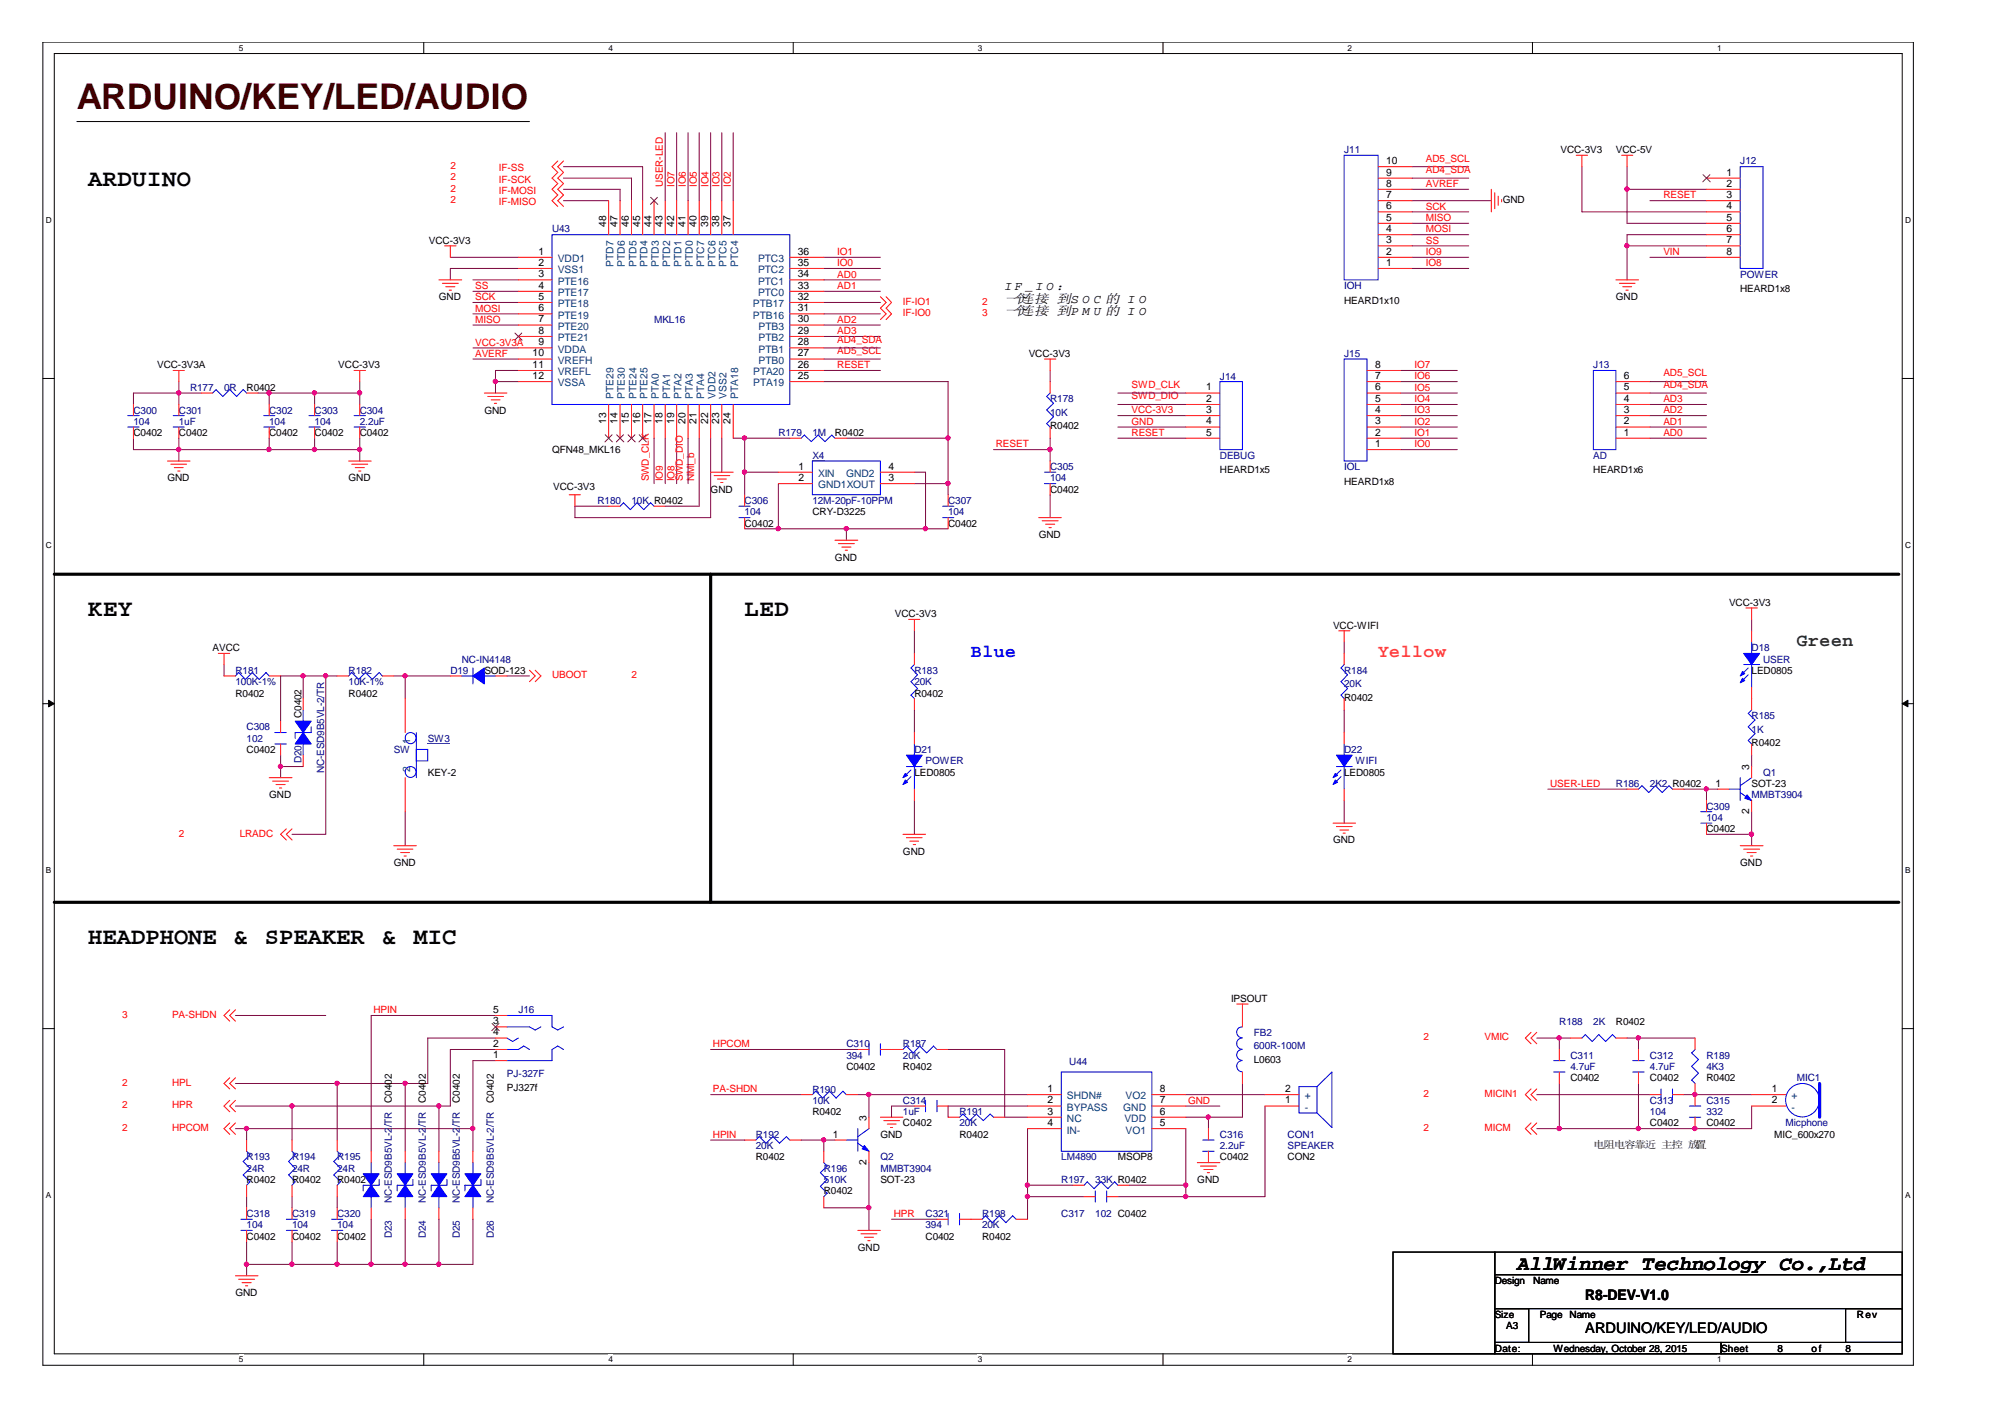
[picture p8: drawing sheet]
<svg xmlns="http://www.w3.org/2000/svg" width="297mm" height="210mm" viewBox="0 0 297 210" stroke-linecap="round" stroke-linejoin="round" font-family="sans-serif">
<defs><g id="words">
<text font-size="5.2" fill="#400000" x="11.4" y="16.1">ARDUINO/KEY/LED/AUDIO</text>
<g font-size="3.5">
<text x="13.1" y="27.5">ARDUINO</text>
<text x="13.1" y="91.2">KEY</text>
<text x="110.3" y="91.2">LED</text>
<text x="13.1" y="139.8">HEADPHONE</text>
<text x="34.6" y="139.8">&amp;</text>
<text x="39.2" y="139.8">SPEAKER</text>
<text x="56.6" y="139.8">&amp;</text>
<text x="61.3" y="139.8">MIC</text>
</g>
<text font-size="3" x="224.8" y="188.1">AllWinner Technology Co.,Ltd</text>
<text font-size="2.7" fill="#008000" x="266.2" y="95.7">Green</text>
<text font-size="2.7" fill="#00f" x="143.8" y="97.3">Blue</text>
<text font-size="2.7" fill="#ff8000" x="204.2" y="97.3">Yellow</text>
<g font-size="2.2">
<text x="234.9" y="197.5">ARDUINO/KEY/LED/AUDIO</text>
<text x="234.9" y="192.5">R8-DEV-V1.0</text>
</g>
<g font-size="1.9">
<text x="148.8" y="44.8">一连接 到S O C 的 I O</text>
<text x="148.8" y="46.7">一连接 到P M U 的 I O</text>
<text x="149.9" y="44.8">个</text>
<text x="149.9" y="46.7">个</text>
</g>
<text font-size="1.8" x="148.8" y="43">I F _ I O ：</text>
<g font-size="1.5" fill="#000080">
<text x="199.1" y="22.7">J11</text>
<text x="257.8" y="24.4">J12</text>
<text x="81.8" y="34.4">U43</text>
<text x="257.8" y="41.1">POWER</text>
<text x="96.9" y="47.9">MKL16</text>
<text x="199.1" y="42.8">IOH</text>
<text x="199.1" y="52.9">J15</text>
<text x="28.2" y="57.9">R177</text>
<text x="33.2" y="57.9">0R</text>
<text x="155.6" y="59.6">R178</text>
<text x="180.7" y="56.2">J14</text>
<text x="236.1" y="54.5">J13</text>
<text x="19.8" y="61.3">C300</text>
<text x="19.8" y="62.9">104</text>
<text x="26.5" y="61.3">C301</text>
<text x="26.5" y="62.9">1uF</text>
<text x="39.9" y="61.3">C302</text>
<text x="39.9" y="62.9">104</text>
<text x="46.6" y="61.3">C303</text>
<text x="46.6" y="62.9">104</text>
<text x="53.3" y="61.3">C304</text>
<text x="53.3" y="62.9">2.2uF</text>
<text x="115.3" y="64.6">R179</text>
<text x="120.4" y="64.6">1M</text>
<text x="155.6" y="61.6">10K</text>
<text x="120.4" y="68">X4</text>
<text x="155.6" y="69.7">C305</text>
<text x="155.6" y="71.3">104</text>
<text x="180.7" y="68">DEBUG</text>
<text x="199.1" y="69.7">IOL</text>
<text x="236.1" y="68">AD</text>
<text x="88.5" y="74.6">R180</text>
<text x="93.6" y="74.6">10K R0402</text>
<text x="110.3" y="74.6">C306</text>
<text x="110.3" y="76.3">104</text>
<text x="120.4" y="74.6">12M-20pF-10PPM</text>
<text x="140.5" y="74.6">C307</text>
<text x="140.5" y="76.3">104</text>
<text x="34.9" y="99.8">R181</text>
<text x="34.9" y="101.5">100K-1%</text>
<text x="51.6" y="99.8">R182</text>
<text x="51.6" y="101.5">10K-1%</text>
<text x="66.7" y="99.8">D19</text>
<text x="68.4" y="98.1">NC-IN4148</text>
<text x="135.5" y="99.8">R183</text>
<text x="135.5" y="101.5">20K</text>
<text x="199.1" y="99.8">R184</text>
<text x="199.1" y="101.8">20K</text>
<text x="259.5" y="96.4">D18</text>
<text x="261.2" y="98.1">USER</text>
<text x="259.5" y="106.5">R185</text>
<text x="36.5" y="108.2">C308</text>
<text x="36.5" y="109.9">102</text>
<text x="44.7" y="113" transform="rotate(-90 44.7 113)">D20</text>
<text x="58.3" y="111.6">SW</text>
<text x="63.4" y="109.9">SW3</text>
<text x="135.5" y="111.6">D21</text>
<text x="137.1" y="113.2">POWER</text>
<text x="199.1" y="111.6">D22</text>
<text x="200.8" y="113.2">WIFI</text>
<text x="259.5" y="108.5">1K</text>
<text x="48" y="114.6" transform="rotate(-90 48 114.6)">NC-ESD9B5VL-2/TR</text>
<text x="239.4" y="116.6">R186</text>
<text x="244.4" y="116.6">2K2 R0402</text>
<text x="252.8" y="119.9">C309</text>
<text x="259.5" y="118.3">MMBT3904</text>
<text x="261.2" y="114.9">Q1</text>
<text x="252.8" y="121.6">104</text>
<text x="76.8" y="150.1">J16</text>
<text x="125.4" y="155.1">C310</text>
<text x="133.8" y="155.1">R187</text>
<text x="185.8" y="153.5">FB2</text>
<text x="185.8" y="155.5">600R-100M</text>
<text x="231" y="151.8">R188</text>
<text x="236.1" y="151.8">2K</text>
<text x="75.1" y="159.5">PJ-327F</text>
<text x="120.4" y="161.9">R190</text>
<text x="125.4" y="156.8">394</text>
<text x="133.8" y="156.8">20K</text>
<text x="158.4" y="157.8">U44</text>
<text x="232.7" y="156.8">C311</text>
<text x="232.7" y="158.5">4.7uF</text>
<text x="244.4" y="156.8">C312</text>
<text x="244.4" y="158.5">4.7uF</text>
<text x="252.8" y="156.8">R189</text>
<text x="252.8" y="158.5">4K3</text>
<text x="266.2" y="160.2">MIC1</text>
<text x="58" y="167" transform="rotate(-90 58 167)">/TR</text>
<text x="63.1" y="167" transform="rotate(-90 63.1 167)">/TR</text>
<text x="68.1" y="167" transform="rotate(-90 68.1 167)">/TR</text>
<text x="120.4" y="163.5">10K</text>
<text x="133.8" y="163.5">C314</text>
<text x="133.8" y="165.2">1uF</text>
<text x="142.2" y="165.2">R191</text>
<text x="142.2" y="166.8">20K</text>
<text x="244.4" y="163.5">C313</text>
<text x="244.4" y="165.2">104</text>
<text x="252.8" y="163.5">C315</text>
<text x="252.8" y="165.2">332</text>
<text x="264.5" y="166.8">Micphone</text>
<text x="36.5" y="171.9">R193</text>
<text x="36.5" y="173.6">24R</text>
<text x="43.3" y="171.9">R194</text>
<text x="43.3" y="173.6">24R</text>
<text x="50" y="171.9">R195</text>
<text x="50" y="173.6">24R</text>
<text x="112" y="168.5">R192</text>
<text x="112" y="170.2">20K</text>
<text x="122" y="173.6">R196</text>
<text x="130.4" y="171.9">Q2</text>
<text x="130.4" y="173.6">MMBT3904</text>
<text x="157.2" y="171.9">LM4890</text>
<text x="180.7" y="168.5">C316</text>
<text x="180.7" y="170.2">2.2uF</text>
<text x="190.8" y="168.5">CON1</text>
<text x="190.8" y="170.2">SPEAKER</text>
<text x="58" y="178.2" transform="rotate(-90 58 178.2)">NC-ESD9B5VL-2</text>
<text x="63.1" y="178.2" transform="rotate(-90 63.1 178.2)">NC-ESD9B5VL-2</text>
<text x="68.1" y="178.2" transform="rotate(-90 68.1 178.2)">NC-ESD9B5VL-2</text>
<text x="73.2" y="178.2" transform="rotate(-90 73.2 178.2)">NC-ESD9B5VL-2/TR</text>
<text x="122" y="175.2">510K</text>
<text x="157.2" y="175.2">R197</text>
<text x="162.3" y="175.2">33K R0402</text>
<text x="36.5" y="180.3">C318</text>
<text x="36.5" y="182">104</text>
<text x="43.3" y="180.3">C319</text>
<text x="43.3" y="182">104</text>
<text x="50" y="180.3">C320</text>
<text x="50" y="182">104</text>
<text x="58" y="183.4" transform="rotate(-90 58 183.4)">D23</text>
<text x="63.1" y="183.4" transform="rotate(-90 63.1 183.4)">D24</text>
<text x="68.1" y="183.4" transform="rotate(-90 68.1 183.4)">D25</text>
<text x="73.2" y="183.4" transform="rotate(-90 73.2 183.4)">D26</text>
<text x="137.1" y="180.3">C321</text>
<text x="137.1" y="182">394</text>
<text x="145.5" y="180.3">R198</text>
<text x="145.5" y="182">20K</text>
<text x="157.2" y="180.3">C317</text>
<text x="162.3" y="180.3">102 C0402</text>
</g>
<g font-size="1.5" fill="#f00">
<text x="211.2" y="23.9">AD5_SCL</text>
<text x="66.7" y="25">2</text>
<text x="66.7" y="26.7">2</text>
<text x="66.7" y="28.4">2</text>
<text x="73.9" y="25.4">IF-SS</text>
<text x="73.9" y="27.1">IF-SCK</text>
<text x="73.9" y="28.7">IF-MOSI</text>
<text x="98.2" y="27.7" transform="rotate(-90 98.2 27.7)">USER-LED</text>
<text x="99.9" y="27.7" transform="rotate(-90 99.9 27.7)">IO7</text>
<text x="101.6" y="27.7" transform="rotate(-90 101.6 27.7)">IO6</text>
<text x="103.3" y="27.7" transform="rotate(-90 103.3 27.7)">IO5</text>
<text x="104.9" y="27.7" transform="rotate(-90 104.9 27.7)">IO4</text>
<text x="106.6" y="27.7" transform="rotate(-90 106.6 27.7)">IO3</text>
<text x="108.3" y="27.7" transform="rotate(-90 108.3 27.7)">IO2</text>
<text x="211.2" y="27.7">AVREF</text>
<text x="211.2" y="25.6">AD4_SDA</text>
<text x="246.4" y="29.4">RESET</text>
<text x="66.7" y="30.1">2</text>
<text x="73.9" y="30.4">IF-MISO</text>
<text x="211.2" y="34.4">MOSI</text>
<text x="211.2" y="31">SCK</text>
<text x="211.2" y="32.7">MISO</text>
<text x="124" y="39.4">IO0</text>
<text x="124" y="41.1">AD0</text>
<text x="124" y="37.8">IO1</text>
<text x="211.2" y="39.4">IO8</text>
<text x="211.2" y="36.1">SS</text>
<text x="211.2" y="37.8">IO9</text>
<text x="246.4" y="37.8">VIN</text>
<text x="70.4" y="42.8">SS</text>
<text x="70.4" y="46.2">MOSI</text>
<text x="70.4" y="44.5">SCK</text>
<text x="70.4" y="47.8">MISO</text>
<text x="124" y="42.8">AD1</text>
<text x="124" y="47.8">AD2</text>
<text x="133.8" y="45.1">IF-IO1</text>
<text x="133.8" y="46.8">IF-IO0</text>
<text x="145.5" y="45.1">2</text>
<text x="145.5" y="46.8">3</text>
<text x="70.4" y="51.2">VCC-3V3A</text>
<text x="70.4" y="52.8">AVERF</text>
<text x="124" y="49.5">AD3</text>
<text x="124" y="52.4">AD5_SCL</text>
<text x="124" y="50.8">AD4_SDA</text>
<text x="124" y="54.5">RESET</text>
<text x="167.6" y="59.2">SWD_DIO</text>
<text x="167.6" y="57.5">SWD_CLK</text>
<text x="209.5" y="56.2">IO6</text>
<text x="209.5" y="54.5">IO7</text>
<text x="209.5" y="59.6">IO4</text>
<text x="209.5" y="57.9">IO5</text>
<text x="246.4" y="55.8">AD5_SCL</text>
<text x="246.4" y="57.5">AD4_SDA</text>
<text x="246.4" y="59.6">AD3</text>
<text x="167.6" y="62.9">GND</text>
<text x="167.6" y="61.2">VCC-3V3</text>
<text x="167.6" y="64.6">RESET</text>
<text x="209.5" y="62.9">IO2</text>
<text x="209.5" y="61.2">IO3</text>
<text x="209.5" y="64.6">IO1</text>
<text x="246.4" y="64.6">AD0</text>
<text x="246.4" y="61.2">AD2</text>
<text x="246.4" y="62.9">AD1</text>
<text x="96.1" y="71.3" transform="rotate(-90 96.1 71.3)">SWD_CLK</text>
<text x="98.2" y="71.3" transform="rotate(-90 98.2 71.3)">IO9</text>
<text x="99.9" y="71.3" transform="rotate(-90 99.9 71.3)">IO8</text>
<text x="101.2" y="71.3" transform="rotate(-90 101.2 71.3)">SWD_DIO</text>
<text x="102.8" y="71.3" transform="rotate(-90 102.8 71.3)">NMI_b</text>
<text x="147.5" y="66.3">RESET</text>
<text x="209.5" y="66.3">IO0</text>
<text x="81.8" y="100.5">UBOOT</text>
<text x="93.6" y="100.5">2</text>
<text x="229.7" y="116.6">USER-LED</text>
<text x="26.5" y="124">2</text>
<text x="35.5" y="124">LRADC</text>
<text x="18.1" y="150.8">3</text>
<text x="25.5" y="150.8">PA-SHDN</text>
<text x="55.3" y="150.1">HPIN</text>
<text x="105.6" y="155.1">HPCOM</text>
<text x="210.9" y="154.1">2</text>
<text x="219.9" y="154.1">VMIC</text>
<text x="18.1" y="160.8">2</text>
<text x="25.5" y="160.8">HPL</text>
<text x="105.6" y="161.8">PA-SHDN</text>
<text x="18.1" y="164.2">2</text>
<text x="18.1" y="167.5">2</text>
<text x="25.5" y="164.2">HPR</text>
<text x="25.5" y="167.5">HPCOM</text>
<text x="176" y="163.5">GND</text>
<text x="210.9" y="162.5">2</text>
<text x="210.9" y="167.5">2</text>
<text x="219.9" y="162.5">MICIN1</text>
<text x="219.9" y="167.5">MICM</text>
<text x="105.6" y="168.5">HPIN</text>
<text x="132.4" y="180.3">HPR</text>
</g>
<g font-size="1.5">
<text x="231.2" y="22.7">VCC-3V3</text>
<text x="239.4" y="22.7">VCC-5V</text>
<text x="205.4" y="29.4">7</text>
<text x="205.4" y="27.7">8</text>
<text x="205.4" y="26">9</text>
<text x="205.4" y="24.3">10</text>
<text x="255.8" y="26">1</text>
<text x="255.8" y="27.7">2</text>
<text x="255.8" y="29.4">3</text>
<text x="89.8" y="33.6" transform="rotate(-90 89.8 33.6)">48</text>
<text x="91.5" y="33.6" transform="rotate(-90 91.5 33.6)">47</text>
<text x="93.2" y="33.6" transform="rotate(-90 93.2 33.6)">46</text>
<text x="94.8" y="33.6" transform="rotate(-90 94.8 33.6)">45</text>
<text x="96.5" y="33.6" transform="rotate(-90 96.5 33.6)">44</text>
<text x="98.2" y="33.6" transform="rotate(-90 98.2 33.6)">43</text>
<text x="99.9" y="33.6" transform="rotate(-90 99.9 33.6)">42</text>
<text x="101.6" y="33.6" transform="rotate(-90 101.6 33.6)">41</text>
<text x="103.2" y="33.6" transform="rotate(-90 103.2 33.6)">40</text>
<text x="104.9" y="33.6" transform="rotate(-90 104.9 33.6)">39</text>
<text x="106.6" y="33.6" transform="rotate(-90 106.6 33.6)">38</text>
<text x="108.2" y="33.6" transform="rotate(-90 108.2 33.6)">37</text>
<text x="205.4" y="34.4">4</text>
<text x="205.4" y="32.7">5</text>
<text x="205.4" y="31">6</text>
<text x="222.6" y="30.1">GND</text>
<text x="255.8" y="31">4</text>
<text x="255.8" y="32.7">5</text>
<text x="255.8" y="34.4">6</text>
<text x="63.5" y="36.1">VCC-3V3</text>
<text x="79.8" y="37.7">1</text>
<text x="79.8" y="39.4">2</text>
<text x="79.8" y="41.1">3</text>
<text x="118.2" y="41.1">34</text>
<text x="118.2" y="39.4">35</text>
<text x="118.2" y="37.7">36</text>
<text x="205.4" y="39.4">1</text>
<text x="205.4" y="37.7">2</text>
<text x="205.4" y="36">3</text>
<text x="255.8" y="36">7</text>
<text x="255.8" y="37.7">8</text>
<text x="65" y="44.5">GND</text>
<text x="79.8" y="42.8">4</text>
<text x="79.8" y="44.4">5</text>
<text x="79.8" y="46.1">6</text>
<text x="79.8" y="47.8">7</text>
<text x="118.2" y="42.8">33</text>
<text x="118.2" y="47.8">30</text>
<text x="118.2" y="46.1">31</text>
<text x="118.2" y="44.4">32</text>
<text x="199.1" y="45">HEARD1x10</text>
<text x="239.4" y="44.5">GND</text>
<text x="257.8" y="43.3">HEARD1x8</text>
<text x="78.9" y="52.8">10</text>
<text x="79.8" y="49.5">8</text>
<text x="79.8" y="51.2">9</text>
<text x="118.2" y="52.8">27</text>
<text x="118.2" y="51.2">28</text>
<text x="118.2" y="49.5">29</text>
<text x="152.4" y="52.9">VCC-3V3</text>
<text x="23.3" y="54.5">VCC-3V3A</text>
<text x="36.5" y="57.9">R0402</text>
<text x="50.1" y="54.5">VCC-3V3</text>
<text x="78.9" y="54.5">11</text>
<text x="78.9" y="56.1">12</text>
<text x="118.2" y="56.1">25</text>
<text x="118.2" y="54.5">26</text>
<text x="178.7" y="57.8">1</text>
<text x="178.7" y="59.5">2</text>
<text x="203.7" y="59.5">5</text>
<text x="203.7" y="57.8">6</text>
<text x="203.7" y="56.1">7</text>
<text x="203.7" y="54.5">8</text>
<text x="240.6" y="59.5">4</text>
<text x="240.6" y="57.8">5</text>
<text x="240.6" y="56.1">6</text>
<text x="19.8" y="64.6">C0402</text>
<text x="26.5" y="64.6">C0402</text>
<text x="39.9" y="64.6">C0402</text>
<text x="46.6" y="64.6">C0402</text>
<text x="53.3" y="64.6">C0402</text>
<text x="71.8" y="61.3">GND</text>
<text x="89.8" y="62.8" transform="rotate(-90 89.8 62.8)">13</text>
<text x="91.5" y="62.8" transform="rotate(-90 91.5 62.8)">14</text>
<text x="93.2" y="62.8" transform="rotate(-90 93.2 62.8)">15</text>
<text x="94.8" y="62.8" transform="rotate(-90 94.8 62.8)">16</text>
<text x="96.5" y="62.8" transform="rotate(-90 96.5 62.8)">17</text>
<text x="98.2" y="62.8" transform="rotate(-90 98.2 62.8)">18</text>
<text x="99.9" y="62.8" transform="rotate(-90 99.9 62.8)">19</text>
<text x="101.6" y="62.8" transform="rotate(-90 101.6 62.8)">20</text>
<text x="103.2" y="62.8" transform="rotate(-90 103.2 62.8)">21</text>
<text x="104.9" y="62.8" transform="rotate(-90 104.9 62.8)">22</text>
<text x="106.6" y="62.8" transform="rotate(-90 106.6 62.8)">23</text>
<text x="108.2" y="62.8" transform="rotate(-90 108.2 62.8)">24</text>
<text x="123.7" y="64.6">R0402</text>
<text x="155.6" y="63.6">R0402</text>
<text x="178.7" y="61.2">3</text>
<text x="178.7" y="62.9">4</text>
<text x="178.7" y="64.5">5</text>
<text x="203.7" y="64.5">2</text>
<text x="203.7" y="62.9">3</text>
<text x="203.7" y="61.2">4</text>
<text x="240.6" y="64.5">1</text>
<text x="240.6" y="62.9">2</text>
<text x="240.6" y="61.2">3</text>
<text x="24.8" y="71.3">GND</text>
<text x="51.6" y="71.3">GND</text>
<text x="81.8" y="67.1">QFN48_MKL16</text>
<text x="118.3" y="69.6">1</text>
<text x="118.3" y="71.3">2</text>
<text x="131.6" y="71.3">3</text>
<text x="131.6" y="69.6">4</text>
<text x="180.7" y="70.1">HEARD1x5</text>
<text x="199.1" y="71.8">HEARD1x8</text>
<text x="203.7" y="66.2">1</text>
<text x="236.1" y="70.1">HEARD1x6</text>
<text x="82" y="72.7">VCC-3V3</text>
<text x="105.3" y="73">GND</text>
<text x="120.4" y="76.3">CRY-D3225</text>
<text x="155.6" y="73">C0402</text>
<text x="110.3" y="78">C0402</text>
<text x="123.7" y="83">GND</text>
<text x="140.5" y="78">C0402</text>
<text x="153.9" y="79.7">GND</text>
<text x="256.2" y="89.8">VCC-3V3</text>
<text x="132.6" y="91.4">VCC-3V3</text>
<text x="197.5" y="93.1">VCC-WIFI</text>
<text x="31.5" y="96.4">AVCC</text>
<text x="71.8" y="99.8">SOD-123</text>
<text x="259.5" y="99.8">LED0805</text>
<text x="34.9" y="103.2">R0402</text>
<text x="44.7" y="106.4" transform="rotate(-90 44.7 106.4)">C0402</text>
<text x="51.6" y="103.2">R0402</text>
<text x="135.5" y="103.2">R0402</text>
<text x="199.1" y="103.8">R0402</text>
<text x="36.5" y="111.6">C0402</text>
<text x="259.5" y="110.5">R0402</text>
<text x="39.9" y="118.3">GND</text>
<text x="63.4" y="114.9">KEY-2</text>
<text x="135.5" y="114.9">LED0805</text>
<text x="199.1" y="114.9">LED0805</text>
<text x="254.1" y="116.5">1</text>
<text x="259.1" y="114" transform="rotate(-90 259.1 114)">3</text>
<text x="259.5" y="116.6">SOT-23</text>
<text x="197.5" y="124.9">GND</text>
<text x="252.8" y="123.3">C0402</text>
<text x="259.1" y="120.6" transform="rotate(-90 259.1 120.6)">2</text>
<text x="58.3" y="128.3">GND</text>
<text x="133.8" y="126.6">GND</text>
<text x="257.8" y="128.3">GND</text>
<text x="182.4" y="148.4">IPSOUT</text>
<text x="73.1" y="150">5</text>
<text x="73.1" y="153.4">4</text>
<text x="73.1" y="151.7">3</text>
<text x="73.1" y="155.1">2</text>
<text x="239.4" y="151.8">R0402</text>
<text x="73.1" y="156.7">1</text>
<text x="75.1" y="161.7">PJ327f</text>
<text x="125.4" y="158.5">C0402</text>
<text x="133.8" y="158.5">R0402</text>
<text x="155.2" y="161.8">1</text>
<text x="171.8" y="161.8">8</text>
<text x="185.8" y="157.5">L0603</text>
<text x="190.4" y="161.8">2</text>
<text x="232.7" y="160.2">C0402</text>
<text x="244.4" y="160.2">C0402</text>
<text x="252.8" y="160.2">R0402</text>
<text x="262.5" y="161.8">1</text>
<text x="58" y="163.3" transform="rotate(-90 58 163.3)">C0402</text>
<text x="63.1" y="163.3" transform="rotate(-90 63.1 163.3)">C0402</text>
<text x="68.1" y="163.3" transform="rotate(-90 68.1 163.3)">C0402</text>
<text x="73.2" y="163.3" transform="rotate(-90 73.2 163.3)">C0402</text>
<text x="120.4" y="165.2">R0402</text>
<text x="128.4" y="166" transform="rotate(-90 128.4 166)">3</text>
<text x="133.8" y="166.8">C0402</text>
<text x="155.2" y="163.5">2</text>
<text x="155.2" y="165.1">3</text>
<text x="155.2" y="166.8">4</text>
<text x="171.8" y="166.8">5</text>
<text x="171.8" y="163.5">7</text>
<text x="171.8" y="165.1">6</text>
<text x="190.4" y="163.5">1</text>
<text x="244.4" y="166.8">C0402</text>
<text x="252.8" y="166.8">C0402</text>
<text x="262.5" y="163.5">2</text>
<text x="112" y="171.9">R0402</text>
<text x="123.4" y="168.5">1</text>
<text x="128.4" y="172.6" transform="rotate(-90 128.4 172.6)">2</text>
<text x="130.4" y="168.5">GND</text>
<text x="142.2" y="168.5">R0402</text>
<text x="165.6" y="171.9">MSOP8</text>
<text x="180.7" y="171.9">C0402</text>
<text x="190.8" y="171.9">CON2</text>
<text x="236.1" y="170.1">电阻电容靠近 主控 放</text>
<text x="251.1" y="170.1">置</text>
<text x="262.8" y="168.5">MIC_600x270</text>
<text x="36.5" y="175.2">R0402</text>
<text x="43.3" y="175.2">R0402</text>
<text x="50" y="175.2">R0402</text>
<text x="122" y="176.9">R0402</text>
<text x="130.4" y="175.2">SOT-23</text>
<text x="177.4" y="175.2">GND</text>
<text x="36.5" y="183.6">C0402</text>
<text x="43.3" y="183.6">C0402</text>
<text x="50" y="183.6">C0402</text>
<text x="127.1" y="185.3">GND</text>
<text x="137.1" y="183.6">C0402</text>
<text x="145.5" y="183.6">R0402</text>
<text x="34.9" y="192">GND</text>
<text x="221.4" y="190.2">Design</text>
<text x="227.2" y="190.2">Name</text>
<text x="221.4" y="195.2">Size</text>
<text x="223.1" y="196.9">A3</text>
<text x="228.1" y="195.2">Page</text>
<text x="232.5" y="195.2">Name</text>
<text x="275.1" y="195.2">Rev</text>
<text x="221.4" y="200.2">Date:</text>
<text x="230.2" y="200.2">Wednesday, October 28, 2015</text>
<text x="255" y="200.2">Sheet</text>
<text x="263.4" y="200.2">8</text>
<text x="268.4" y="200.2">of</text>
<text x="273.4" y="200.2">8</text>
</g>
<g font-size="1.5" fill="#004080">
<text x="82.6" y="38.8">VDD1</text>
<text x="82.6" y="40.5">VSS1</text>
<text x="90.9" y="39.5" transform="rotate(-90 90.9 39.5)">PTD7</text>
<text x="92.6" y="39.5" transform="rotate(-90 92.6 39.5)">PTD6</text>
<text x="94.3" y="39.5" transform="rotate(-90 94.3 39.5)">PTD5</text>
<text x="95.9" y="39.5" transform="rotate(-90 95.9 39.5)">PTD4</text>
<text x="97.6" y="39.5" transform="rotate(-90 97.6 39.5)">PTD3</text>
<text x="99.3" y="39.5" transform="rotate(-90 99.3 39.5)">PTD2</text>
<text x="101" y="39.5" transform="rotate(-90 101 39.5)">PTD1</text>
<text x="102.7" y="39.5" transform="rotate(-90 102.7 39.5)">PTD0</text>
<text x="104.3" y="39.5" transform="rotate(-90 104.3 39.5)">PTC7</text>
<text x="106" y="39.5" transform="rotate(-90 106 39.5)">PTC6</text>
<text x="107.7" y="39.5" transform="rotate(-90 107.7 39.5)">PTC5</text>
<text x="109.3" y="39.5" transform="rotate(-90 109.3 39.5)">PTC4</text>
<text x="112.3" y="40.5">PTC2</text>
<text x="112.3" y="38.8">PTC3</text>
<text x="82.6" y="42.2">PTE16</text>
<text x="82.6" y="43.9">PTE17</text>
<text x="82.6" y="45.5">PTE18</text>
<text x="82.6" y="47.2">PTE19</text>
<text x="111.5" y="47.2">PTB16</text>
<text x="111.5" y="45.5">PTB17</text>
<text x="112.3" y="43.9">PTC0</text>
<text x="112.3" y="42.2">PTC1</text>
<text x="82.6" y="48.9">PTE20</text>
<text x="82.6" y="50.6">PTE21</text>
<text x="82.6" y="52.3">VDDA</text>
<text x="82.6" y="53.9">VREFH</text>
<text x="112.4" y="53.9">PTB0</text>
<text x="112.4" y="52.3">PTB1</text>
<text x="112.4" y="50.6">PTB2</text>
<text x="112.4" y="48.9">PTB3</text>
<text x="82.6" y="55.6">VREFL</text>
<text x="82.6" y="57.2">VSSA</text>
<text x="90.9" y="59.1" transform="rotate(-90 90.9 59.1)">PTE29</text>
<text x="92.6" y="59.1" transform="rotate(-90 92.6 59.1)">PTE30</text>
<text x="94.3" y="59.1" transform="rotate(-90 94.3 59.1)">PTE24</text>
<text x="95.9" y="59.1" transform="rotate(-90 95.9 59.1)">PTE25</text>
<text x="97.6" y="59.1" transform="rotate(-90 97.6 59.1)">PTA0</text>
<text x="99.3" y="59.1" transform="rotate(-90 99.3 59.1)">PTA1</text>
<text x="101" y="59.1" transform="rotate(-90 101 59.1)">PTA2</text>
<text x="102.7" y="59.1" transform="rotate(-90 102.7 59.1)">PTA3</text>
<text x="104.3" y="59.1" transform="rotate(-90 104.3 59.1)">PTA4</text>
<text x="106" y="59.1" transform="rotate(-90 106 59.1)">VDD2</text>
<text x="107.7" y="59.1" transform="rotate(-90 107.7 59.1)">VSS2</text>
<text x="109.3" y="59.1" transform="rotate(-90 109.3 59.1)">PTA18</text>
<text x="111.6" y="57.2">PTA19</text>
<text x="111.6" y="55.6">PTA20</text>
<text x="121.2" y="70.7">XIN</text>
<text x="125.3" y="70.7">GND2</text>
<text x="121.2" y="72.4">GND1XOUT</text>
<text x="60.7" y="110.2" transform="rotate(-90 60.7 110.2)">1</text>
<text x="60.7" y="114.4" transform="rotate(-90 60.7 114.4)">2</text>
<text x="158.1" y="162.9">SHDN#</text>
<text x="158.1" y="164.6">BYPASS</text>
<text x="158.1" y="166.2">NC</text>
<text x="158.1" y="167.9">IN-</text>
<text x="166.4" y="164.6">GND</text>
<text x="166.6" y="166.2">VDD</text>
<text x="166.8" y="167.9">VO1</text>
<text x="166.8" y="162.9">VO2</text>
<text x="193.3" y="164.6">-</text>
<text x="193.3" y="162.9">+</text>
<text x="265.4" y="162.9">+</text>
<text x="265.4" y="164.6">-</text>
</g>
<g font-size="1.2">
<text x="35.4" y="7.5">5</text>
<text x="90.1" y="7.5">4</text>
<text x="144.9" y="7.5">3</text>
<text x="199.6" y="7.5">2</text>
<text x="254.4" y="7.5">1</text>
<text x="6.8" y="33.1">D</text>
<text x="282.2" y="33.1">D</text>
<text x="6.8" y="81.2">C</text>
<text x="282.2" y="81.2">C</text>
<text x="6.8" y="129.4">B</text>
<text x="282.2" y="129.4">B</text>
<text x="6.8" y="177.5">A</text>
<text x="282.2" y="177.5">A</text>
<text x="35.4" y="201.8">5</text>
<text x="90.1" y="201.8">4</text>
<text x="144.9" y="201.8">3</text>
<text x="199.6" y="201.8">2</text>
<text x="254.4" y="201.8">1</text>
</g>
</g></defs>
<path d="M6.3 6.2h277.2v196h-277.2zM8 7.9h273.8v192.6h-273.8z" fill="none" stroke="#000" stroke-width=".15"/>
<g fill="#fff">
<path d="M35.4 6.4h.6v1.4h-.6z"/>
<path d="M35.4 200.7h.6v1.4h-.6z"/>
</g>
<path d="M62.8 6.2v1.7M62.8 200.5v1.7" fill="none" stroke="#000" stroke-width=".15"/>
<g fill="#fff">
<path d="M90.1 6.4h.7v1.4h-.7z"/>
<path d="M90.1 200.7h.7v1.4h-.7z"/>
</g>
<path d="M117.5 6.2v1.7M117.5 200.5v1.7" fill="none" stroke="#000" stroke-width=".15"/>
<g fill="#fff">
<path d="M144.9 6.4h.6v1.4h-.6z"/>
<path d="M144.9 200.7h.6v1.4h-.6z"/>
</g>
<path d="M172.3 6.2v1.7M172.3 200.5v1.7" fill="none" stroke="#000" stroke-width=".15"/>
<g fill="#fff">
<path d="M199.6 6.4h.7v1.4h-.7z"/>
<path d="M199.6 200.7h.7v1.4h-.7z"/>
</g>
<path d="M227 6.2v1.7M227 200.5v1.7" fill="none" stroke="#000" stroke-width=".15"/>
<g fill="#fff">
<path d="M254.4 6.4h.6v1.4h-.6z"/>
<path d="M254.4 200.7h.6v1.4h-.6z"/>
<path d="M6.8 31.9h.8v1.4h-.8z"/>
<path d="M282.2 31.9h.9v1.4h-.9z"/>
<path d="M6.8 80.1h.8v1.4h-.8z"/>
<path d="M282.2 80.1h.9v1.4h-.9z"/>
</g>
<path d="M6.3 56.1h1.7M281.8 56.1h1.7" fill="none" stroke="#000" stroke-width=".15"/>
<g fill="#fff">
<path d="M6.8 128.2h.7v1.4h-.7z"/>
<path d="M282.2 128.2h.8v1.4h-.8z"/>
</g>
<path d="M6.3 104.2h1.7M281.8 104.2h1.7" fill="none" stroke="#000" stroke-width=".15"/>
<g fill="#000" stroke="#000" stroke-width=".15">
<path d="M7.2 103.7l.8 .5-.8 .5z" fill-rule="evenodd"/>
<path d="M281.8 104.2l.9-.5v1z" fill-rule="evenodd"/>
</g>
<g fill="#fff">
<path d="M6.8 176.4h.7v1.4h-.7z"/>
<path d="M282.2 176.4h.8v1.4h-.8z"/>
</g>
<path d="M11.4 18h67M6.3 152.4h1.7M281.8 152.4h1.7M206.4 185.5h15v15h-15zM221.4 185.5h60.4v3.3h-60.4zM221.4 188.8h60.4v5.1h-60.4zM221.4 193.9h5.1v5h-5.1zM221.4 198.9h33.6v1.6h-33.6zM255 198.9h26.8v1.6h-26.8zM273.4 193.9h8.4v5h-8.4z" fill="none" stroke="#000" stroke-width=".15"/>
<path d="M8 85.1h273.3M105.3 85.1v48.6M8 133.7h273.3" fill="none" stroke="#000" stroke-width=".47"/>
<g fill="none" stroke="#800040" stroke-width=".15">
<path d="M98.6 19.7v10M100.2 19.7v10M101.9 19.7v10M103.6 19.7v10M105.3 19.7v10M106.9 19.7v10M108.6 19.7v10M66.7 38.1h10.1M76.8 39.8h-10.1v1.7M83.5 24.7h11.7v5M83.5 29.7h6.7M83.5 28h8.4v1.7"/>
<path d="M83.5 26.4h10.1v3.3M122 38.1h8.4M122 39.8h8.4M209.2 38.1h8.4M209.2 39.8h8.4M209.2 24.7h8.4M209.2 29.7h11.7M209.2 28h8.4M209.2 26.4h8.4M209.2 34.8h8.4M209.2 36.4h8.4M209.2 33.1h8.4"/>
<path d="M209.2 31.4h8.4M234.4 24.7v6.7h18.4M241 28h11.8M241 24.7v8.4h11.8M241 36.4h11.8M244.4 38.1h8.4M244.4 29.7h8.4M252.8 34.8h-11.8v6.7M26.5 56.5v3.4M29.8 58.2h-10v1.7M38.2 58.2h15.1M39.9 58.2v1.7"/>
<path d="M46.6 58.2v1.7M53.3 56.5v3.4M70.1 51.5h6.7M70.1 53.2h6.7M70.1 43.2h6.7M70.1 41.5h6.7M70.1 46.5h6.7M70.1 44.8h6.7M70.1 48.1h6.7M73.4 56.5h3.4M76.8 54.9h-3.4v3.3M122 56.5h18.5v16.8"/>
<path d="M122 51.5h8.4M122 53.2h8.4M122 43.2h8.4M122 41.5h8.4M122 46.5h8.4M122 44.8h8.4M122 48.1h8.4M122 54.9h8.4M122 49.8h8.4M155.6 54.9v1.6M165.6 59.9h10.1M165.6 58.2h10.1"/>
<path d="M207.5 54.9h8.4M207.5 56.5h8.4M207.5 59.9h8.4M207.5 58.2h8.4M244.4 56.5h8.4M244.4 59.9h8.4M244.4 58.2h8.4M19.8 64.9v1.7h33.5M26.5 64.9v3.4M39.9 64.9v1.7M46.6 64.9v1.7M53.3 64.9v3.4"/>
<path d="M96.9 64.9v6.7M98.6 64.9v6.7M100.2 64.9v6.7M101.9 64.9v6.7M103.6 64.9v10.1h-5M105.3 64.9v11.8h-20.1v-1.7h5M106.9 64.9v5M108.6 64.9h8.4M110.3 64.9v8.4M110.3 78.3h30.2M110.3 69.9h5M115.3 71.6v6.7"/>
<path d="M125.4 64.9h15.1M125.4 78.3v1.7M135.5 69.9h1.6v8.4M135.5 71.6h5M147.2 66.6h8.4M155.6 64.9v3.4M155.6 73.3v3.4M165.6 64.9h10.1M165.6 63.3h10.1M165.6 61.6h10.1M207.5 64.9h8.4M207.5 66.6h8.4"/>
<path d="M207.5 63.3h8.4M207.5 61.6h8.4M244.4 64.9h8.4M244.4 63.3h8.4M244.4 61.6h8.4M33.2 98.4v1.7M135.5 93.4v3.4M199.1 95.1v1.7M259.5 91.8v1.6M41.6 111.9v3.3M41.6 113.6h3.3M44.9 100.1v3.4"/>
<path d="M48.3 100.1v23.5h-5M50 100.1h-8.4v6.7M58.3 100.1h8.4M60 100.1v3.4M75.1 100.1h3.3M135.5 105.2v3.3M135.5 118.6v5M199.1 105.2v3.3M199.1 118.6v3.3M229.3 116.9h11.7M249.4 116.9h5.1M252.8 116.9v1.7"/>
<path d="M259.5 111.9v1.7M60 120.2v5.1M252.8 123.6h6.7M259.5 120.2v5.1M34.9 150.4h13.4M73.4 153.8h-10v6.7h-28.5M73.4 157.1h-3.3v13.4M73.4 150.4h-18.4v20.1M73.4 155.5h-6.7v8.3h-31.8M105.3 155.5h21.8M140.5 155.5h8.3v10h3.4M227.7 153.8h5"/>
<path d="M231 153.8v1.7M241 153.8h10.1M242.7 153.8v1.7M34.9 167.2h35.2M36.5 167.2v1.7M36.5 177.3v1.6M43.3 163.8v5.1M43.3 177.3v1.6M50 160.5v8.4M50 177.3v1.6M60 160.5v10M65 163.8v6.7"/>
<path d="M105.3 162.2h13.4M105.3 168.9h5M118.7 168.9h5M122 178.9h6.7M122 168.9v1.6M127.1 162.2h25.1M128.7 162.2v3.3M128.7 172.2v10.1M135.5 163.8h-3.4v1.7M152.2 167.2v13.4M152.2 163.8h-11.7v1.7M152.2 175.6h6.7"/>
<path d="M152.2 177.3h8.4M167.3 175.6h8.4M175.7 162.2h11.7M175.7 163.8h5M175.7 167.2v10.1M179 165.5v1.7M184.1 160.5v5h-8.4M187.4 163.8v13.5h-21.8M227.7 162.2h16.7M231 160.5v6.7M242.7 160.5v6.7M249.4 162.2h10.1"/>
<path d="M259.5 163.8v3.4h-31.8M36.5 184v5M43.3 184v3.3M50 184v3.3M55 180.6v6.7M60 180.6v6.7M65 180.6v6.7M70.1 180.6v6.7h-33.6M132.1 180.6h6.7"/>
</g>
<g fill="#f0f" stroke="#f0f" stroke-width=".15">
<circle cx="48.2" cy="100.1" r=".32"/>
<circle cx="60" cy="100.1" r=".32"/>
<circle cx="41.5" cy="113.5" r=".32"/>
<circle cx="44.9" cy="100.1" r=".32"/>
<circle cx="231" cy="153.7" r=".32"/>
<circle cx="49.9" cy="187.3" r=".32"/>
<circle cx="43.2" cy="187.3" r=".32"/>
<circle cx="36.5" cy="187.3" r=".32"/>
<circle cx="152.2" cy="175.5" r=".32"/>
<circle cx="251.1" cy="162.1" r=".32"/>
<circle cx="251.1" cy="167.2" r=".32"/>
<circle cx="242.7" cy="167.2" r=".32"/>
<circle cx="231" cy="167.2" r=".32"/>
<circle cx="242.7" cy="153.7" r=".32"/>
<circle cx="60" cy="187.3" r=".32"/>
<circle cx="55" cy="187.3" r=".32"/>
<circle cx="65" cy="187.3" r=".32"/>
<circle cx="65" cy="163.8" r=".32"/>
<circle cx="43.2" cy="163.8" r=".32"/>
<circle cx="70" cy="167.2" r=".32"/>
<circle cx="36.5" cy="167.2" r=".32"/>
<circle cx="60" cy="160.5" r=".32"/>
<circle cx="49.9" cy="160.5" r=".32"/>
<circle cx="128.7" cy="178.9" r=".32"/>
<circle cx="179" cy="165.5" r=".32"/>
<circle cx="122" cy="168.9" r=".32"/>
<circle cx="152.2" cy="177.2" r=".32"/>
<circle cx="175.7" cy="175.5" r=".32"/>
<circle cx="175.7" cy="177.2" r=".32"/>
<circle cx="128.7" cy="162.1" r=".32"/>
<circle cx="259.5" cy="123.6" r=".32"/>
<circle cx="252.8" cy="116.9" r=".32"/>
<circle cx="73.4" cy="56.5" r=".32"/>
<circle cx="110.3" cy="64.9" r=".32"/>
<circle cx="140.4" cy="71.6" r=".32"/>
<circle cx="115.3" cy="78.3" r=".32"/>
<circle cx="125.4" cy="78.3" r=".32"/>
<circle cx="137.1" cy="78.3" r=".32"/>
<circle cx="140.4" cy="64.9" r=".32"/>
<circle cx="155.6" cy="66.6" r=".32"/>
<circle cx="241" cy="28" r=".32"/>
<circle cx="241" cy="36.4" r=".32"/>
<circle cx="46.6" cy="66.6" r=".32"/>
<circle cx="39.9" cy="66.6" r=".32"/>
<circle cx="53.3" cy="66.6" r=".32"/>
<circle cx="26.5" cy="66.6" r=".32"/>
<circle cx="26.5" cy="58.2" r=".32"/>
<circle cx="53.3" cy="58.2" r=".32"/>
<circle cx="46.6" cy="58.2" r=".32"/>
<circle cx="39.9" cy="58.2" r=".32"/>
<circle cx="110.3" cy="69.9" r=".32"/>
</g>
<g fill="none" stroke="#f00" stroke-width=".15">
<path d="M65.9 36.4h1.7M66.7 36.4v1.7M76.8 39.8h5M76.8 38.1h5M82.6 23.8l-.8 .9 .8 .8-.8 .9 .8 .8-.8 .8 .8 .9-.8 .8 .8 .9M83.5 23.8l-.9 .9 .9 .8-.9 .9 .9 .8-.9 .8 .9 .9-.9 .8 .9 .9M90.2 29.7v5.1M91.9 29.7v5.1M93.6 29.7v5.1M95.2 29.7v5.1M96.9 29.7v5.1M98.6 29.7v5.1"/>
<path d="M100.2 29.7v5.1M101.9 29.7v5.1M103.6 29.7v5.1M105.3 29.7v5.1M106.9 29.7v5.1M108.6 29.7v5.1M117 39.8h5M117 38.1h5M204.2 36.4h5M204.2 39.8h5M204.2 38.1h5M204.2 34.8h5"/>
<path d="M204.2 33.1h5M204.2 31.4h5M204.2 29.7h5M204.2 28h5M204.2 26.4h5M204.2 24.7h5M220.9 28v3.4M221.4 28.5v2.4M222 29.1v1.3M222.5 29.6v.3M233.5 23h1.7M234.4 23v1.7"/>
<path d="M240.2 23h1.7M241 23v1.7M19.8 59.9v1.7M25.7 54.9h1.6M26.5 54.9v1.6M26.5 59.9v1.7M29.8 58.2h1.7M36.5 58.2h1.7M39.9 59.9v1.7M52.5 54.9h1.6M53.3 54.9v1.6M53.3 59.9v1.7"/>
<path d="M65 41.5h3.4M65.5 42h2.4M66 42.5h1.4M66.5 43h.4M71.8 58.2h3.3M72.3 58.7h2.3M72.8 59.2h1.3M73.2 59.7h.4M76.8 53.2h5M76.8 54.9h5M76.8 41.5h5M76.8 56.5h5"/>
<path d="M76.8 43.2h5M76.8 44.8h5M76.8 46.5h5M76.8 48.1h5M76.8 49.8h5M76.8 51.5h5M90.2 59.9v5M91.9 59.9v5M93.6 59.9v5M95.2 59.9v5M96.9 59.9v5M98.6 59.9v5"/>
<path d="M100.2 59.9v5M101.9 59.9v5M103.6 59.9v5M105.3 59.9v5M106.9 59.9v5M108.6 59.9v5M117 53.2h5M117 54.9h5M117 41.5h5M117 56.5h5M117 43.2h5M117 44.8h5"/>
<path d="M117 46.5h5M117 48.1h5M117 49.8h5M117 51.5h5M130.4 44l.9 .8-.9 .8 .9 .9-.9 .8M131.3 44l.8 .8-.8 .8 .8 .9-.8 .8M154.7 53.2h1.7M155.6 53.2v1.7M155.6 56.5v1.7M175.7 58.2h5M175.7 59.9h5M202.5 54.9h5"/>
<path d="M202.5 58.2h5M202.5 59.9h5M202.5 56.5h5M239.4 41.5h3.3M239.4 58.2h5M239.4 59.9h5M239.4 56.5h5M239.9 42h2.3M240.4 42.5h1.3M240.9 43h.3M19.8 63.3v1.6M24.8 68.3h3.4"/>
<path d="M25.3 68.8h2.3M25.8 69.3h1.3M26.3 69.8h.4M26.5 63.3v1.6M39.9 63.3v1.6M51.6 68.3h3.4M52.1 68.8h2.4M52.6 69.3h1.4M53.1 69.8h.4M53.3 63.3v1.6M84.3 73.3h1.7M85.2 73.3v1.7"/>
<path d="M90.2 75h1.7M96.9 75h1.7M105.3 69.9h3.3M105.8 70.5h2.3M106.3 71h1.3M106.8 71.5h.3M110.3 73.3v1.7M110.3 76.7v1.6M117 64.9h1.7M123.7 64.9h1.7M140.5 73.3v1.7M140.5 76.7v1.6"/>
<path d="M153.9 76.7h3.3M154.4 77.1h2.4M154.9 77.7h1.4M155.4 78.2h.3M155.6 63.3v1.6M155.6 68.3v1.6M155.6 71.6v1.7M175.7 64.9h5M175.7 63.3h5M175.7 61.6h5M202.5 66.6h5M202.5 64.9h5"/>
<path d="M202.5 63.3h5M202.5 61.6h5M239.4 64.9h5M239.4 63.3h5M239.4 61.6h5M32.3 96.8h1.7M33.2 96.8v1.6M78.4 99.3l.9 .8-.9 .9M79.3 99.3l.8 .8-.8 .9M123.7 80h3.4M124.2 80.5h2.4M124.7 81h1.4"/>
<path d="M125.2 81.5h.4M134.6 91.8h1.7M135.5 91.8v1.6M135.5 96.8v1.6M198.3 93.4h1.7M199.1 93.4v1.7M199.1 96.8v1.6M258.7 90.1h1.6M259.5 90.1v1.7M259.5 93.4v1.7M33.2 100.1h1.7M39.9 115.2h3.4"/>
<path d="M39.9 100.1h1.7M40.4 115.7h2.4M40.9 116.2h1.3M41.4 116.7h.3M41.6 106.8v1.7M41.6 110.2v1.7M44.9 103.5v1.7M44.9 111.9v1.7M50 100.1h1.6M56.6 100.1h1.7M60 103.5v5M60 115.2v5"/>
<path d="M66.7 100.1h1.7M73.4 100.1h1.7M135.5 103.5v1.7M135.5 108.5v1.7M135.5 116.9v1.7M199.1 103.5v1.7M199.1 108.5v1.7M199.1 116.9v1.7M241 116.9h1.7M247.8 116.9h1.6M254.5 116.9h1.7M259.5 101.8v3.4"/>
<path d="M259.5 110.2v1.7M259.5 113.6v1.6M259.5 118.6v1.6M42.4 122.8l-.8 .8 .8 .8M43.3 122.8l-.9 .8 .9 .8M58.3 125.3h3.4M58.8 125.8h2.4M59.4 126.3h1.3M59.9 126.8h.3M133.8 123.6h3.3M134.3 124.1h2.3M134.8 124.6h1.3"/>
<path d="M135.3 125.1h.3M197.5 121.9h3.3M198 122.4h2.3M198.5 123h1.3M199 123.4h.3M257.8 125.3h3.4M258.3 125.8h2.4M258.8 126.3h1.4M259.3 126.8h.4M34 149.6l-.8 .8 .8 .9M34 159.7l-.8 .8 .8 .8M34.9 149.6l-.9 .8 .9 .9"/>
<path d="M34.9 159.7l-.9 .8 .9 .8M73.4 153.8h1.7M73.4 155.5h1.7M73.4 150.4h1.7M73.4 152.1h1.7M73.4 157.1h1.7M127.1 155.5h1.6M130.4 155.5h3.4M138.8 155.5h1.7M183.2 148.7h1.7M184.1 148.7v3.4M184.1 158.8v1.7"/>
<path d="M226.8 152.9l-.8 .9 .8 .8M227.7 152.9l-.9 .9 .9 .8M231 155.5v1.6M231 158.8v1.7M232.7 153.8h1.7M239.4 153.8h1.6M242.7 155.5v1.6M242.7 158.8v1.7M251.1 153.8v1.7M34 163l-.8 .8 .8 .9M34 166.3l-.8 .9 .8 .8M34.9 163l-.9 .8 .9 .9"/>
<path d="M34.9 166.3l-.9 .9 .9 .8M36.5 168.9v1.6M36.5 175.6v1.7M36.5 178.9v1.7M43.3 168.9v1.6M43.3 175.6v1.7M43.3 178.9v1.7M50 178.9v1.7M55 170.5v1.7M55 178.9v1.7M60 170.5v1.7M60 178.9v1.7"/>
<path d="M65 170.5v1.7M65 178.9v1.7M70.1 170.5v1.7M70.1 178.9v1.7M110.3 168.9h1.7M117 168.9h1.7M118.7 162.2h1.7M122 170.5v1.7M122 177.3v1.6M125.4 162.2h1.7M130.4 165.5h3.4M130.9 166h2.4"/>
<path d="M131.4 166.5h1.4M131.9 167h.3M135.5 163.8h1.6M138.8 163.8h1.7M140.5 165.5h1.7M147.2 165.5h1.6M152.2 165.5h5M152.2 162.2h5M152.2 163.8h5M152.2 167.2h5M158.9 175.6h1.7M160.6 177.3h1.7"/>
<path d="M164 177.3h1.6M165.6 175.6h1.7M170.6 165.5h5.1M170.6 162.2h5.1M170.6 163.8h5.1M170.6 167.2h5.1M177.4 172.2h3.3M177.8 172.7h2.4M178.4 173.2h1.3M178.9 173.7h.3M179 167.2v1.7M179 170.5v1.7"/>
<path d="M187.4 162.2h5M187.4 163.8h5M226.8 161.3l-.8 .9 .8 .8M226.8 166.3l-.8 .9 .8 .8M227.7 161.3l-.9 .9 .9 .8M227.7 166.3l-.9 .9 .9 .8M244.4 162.2h1.7M247.8 162.2h1.6M251.1 160.5v3.3M251.1 165.5v1.7M259.5 162.2h5M259.5 163.8h5"/>
<path d="M34.9 189h3.3M35.3 189.5h2.4M35.9 190h1.3M36.4 190.5h.3M36.5 182.3v1.7M43.3 182.3v1.7M50 182.3v1.7M127.1 182.3h3.3M127.6 182.8h2.3M128.1 183.3h1.3M128.6 183.8h.3M138.8 180.6h1.7"/>
<path d="M142.2 180.6h3.3M150.5 180.6h1.7"/>
</g>
<g fill="none" stroke="#00f" stroke-width=".15">
<path d="M81.8 34.8h35.2v25.1h-35.2zM199.1 23h5.1v18.5h-5.1zM31.5 58.2l.5-.5 1 1 1-1 1.1 1 .9-1 .5 .5M155.6 58.2l-.5 .5 1 1-1 1 1 1-1 1.1 .5 .5M180.7 56.5h3.4v10.1h-3.4zM199.1 53.2h3.4v15.1h-3.4zM236.1 54.9h3.3v11.7h-3.3zM18.9 63.3h1.7M18.9 61.6h1.7M25.7 63.3h1.6M25.7 61.6h1.6M39.1 63.3h1.6"/>
<path d="M39.1 61.6h1.6M52.5 63.3h1.6M52.5 61.6h1.6M91.9 75l.5-.5 1 1 1-1 1 1 1-1 .5 .5M109.5 76.7h1.6M109.5 75h1.6M118.7 64.9l.5-.5 1 1 1-1 1 1 1-1 .5 .5M120.4 68.3h10v5h-10zM139.7 76.7h1.6M139.7 75h1.6M154.7 71.6h1.7M154.7 69.9h1.7"/>
<path d="M70.1 98.9v2.4M135.5 98.4l-.5 .5 .9 1.1-.9 1 .9 1-.9 1 .5 .5M199.1 98.4l-.4 .5 .9 1.1-.9 1 .9 1-.9 1 .4 .5M258.3 98.4h2.4M259 98.9l-1 1.1M259 100l-1 1M259.5 95.1v1.7M259.5 98.4v3.4M34.9 100.1l.4-.5 1.1 1 1-1 1 1 1-1 .5 .5M40.7 110.2h1.7M40.7 108.5h1.7M44.9 105.2v1.6"/>
<path d="M44.9 110.2v1.7M46.1 107.7v.8h-2.4v.9M51.6 100.1l.5-.5 1 1 1-1 1.1 1 1-1 .4 .5M61.7 111h1.7v1.7h-1.7zM61.7 108.5v6.7M68.4 100.1h1.7M71.8 100.1h1.6M134.3 113.6h2.3M135 114.1l-1.1 .9M135 115l-1.1 1M135.5 110.2v1.7M135.5 113.6v3.3"/>
<path d="M198 113.6h2.3M198.7 114.1l-1 .9M198.7 115l-1 1M199.1 110.2v1.7M199.1 113.6v3.3M242.7 116.9l.5-.5 1.1 1 .9-1 1.1 1 1-1 .5 .5M256.2 116.9h1.6M257.8 117.4l1.7 1.2M257.8 115.2v3.4M259.5 105.2l-.5 .5 1 1-1 1 1 1-1 1 .5 .5M259.5 115.2l-1.7 1.2M75.1 150.4h6.7v1.7l.8 .5 .9-.5"/>
<path d="M75.1 155.5h1.7l.8-.5 .8 .5M75.1 152.1h3.3l.9 .5 .8-.5M75.1 153.8l.8 .5 .9-.5M83.5 155.5l-.9-.5-.8 .5v1.6h-6.7M128.7 154.6v1.7M130.4 154.6v1.7M133.8 155.5l.5-.5 1 1 1-1 1 1 1-1 .5 .5M157.2 158.8h13.4v11.7h-13.4zM184 157.1a.83 .83 0 0 0-.8 .8 .83 .83 0 0 0 .8 .9M184 155.5a.8 .8 0 0 0-.8 .8 .8 .8 0 0 0 .8 .8M184 153.8a.83 .83 0 0 0-.8 .8 .83 .83 0 0 0 .8 .8M184 152.1a.8 .8 0 0 0-.8 .8 .8 .8 0 0 0 .8 .8"/>
<path d="M230.2 158.8h1.7M230.2 157.1h1.7M234.4 153.8l.5-.5 1 1 1-1 1 1 1-1 .5 .5M241.9 158.8h1.7M241.9 157.1h1.7M251.1 155.5l-.5 .5 1 .9-1 1.1 1 1-1 1 .5 .5M36.5 170.5l.5 .5-1 1.1 1 1-1 .9 1 1.1-.5 .5M43.3 170.5l.4 .5-.9 1.1 .9 1-.9 .9 .9 1.1-.4 .5M55 172.2v1.7M55 177.3v1.6M56.2 174.7v.9h-2.4v.8M60 172.2v1.7"/>
<path d="M60 177.3v1.6M61.2 174.7v.9h-2.4v.8M65 172.2v1.7M65 177.3v1.6M66.2 174.7v.9h-2.3v.8M70.1 172.2v1.7M70.1 177.3v1.6M71.2 174.7v.9h-2.3v.8M112 168.9l.5-.5 1 .9 1-.9 1 .9 1-.9 .5 .5M120.4 162.2l.5-.6 1 1.1 1-1.1 1 1.1 1-1.1 .5 .6M122 172.2l.6 .5-1.1 1 1.1 1-1.1 1 1.1 1.1-.6 .5M137.1 163v1.7"/>
<path d="M138.8 163v1.7M140.5 179.8v1.7M142.2 165.5l.5-.5 1 1 1-1 1 1 1-1 .5 .5M142.2 179.8v1.7M160.6 175.6l.5-.5 1 1 1-1 1 1 1-1 .5 .5M162.3 176.4v1.7M164 176.4v1.7M178.2 170.5h1.7M178.2 168.9h1.7M192.4 161h2.7v3.9h-2.7zM195.1 161l2.2-2.2v8.2l-2.2-2.1M246.1 161.3v1.7"/>
<path d="M247.8 161.3v1.7M250.3 165.5h1.7M250.3 163.8h1.7M35.7 180.6h1.7M35.7 182.3h1.7M42.4 180.6h1.7M42.4 182.3h1.7M49.1 180.6h1.7M49.1 182.3h1.7M145.5 180.6l.5-.5 1 1 1-1 1 1 1-1 .5 .5"/>
<circle cx="60.8" cy="109.3" r=".82"/>
<circle cx="60.8" cy="114.4" r=".81"/>
<circle cx="267" cy="163" r="2.49"/>
</g>
<g fill="#00f" stroke="#00f" stroke-width=".15">
<path d="M68.9 173.9h2.3l-1.1 1.7z" fill-rule="evenodd"/>
<path d="M70.1 175.6l1.1 1.7h-2.3z" fill-rule="evenodd"/>
<path d="M63.9 173.9h2.3l-1.2 1.7z" fill-rule="evenodd"/>
<path d="M65 175.6l1.2 1.7h-2.3z" fill-rule="evenodd"/>
<path d="M70.1 100.1l1.7-1.2v2.4z" fill-rule="evenodd"/>
<path d="M258.8 117.7l.7 .9-1-.3z" fill-rule="evenodd"/>
<path d="M53.8 173.9h2.4l-1.2 1.7z" fill-rule="evenodd"/>
<path d="M55 175.6l1.2 1.7h-2.4z" fill-rule="evenodd"/>
<path d="M134.3 111.9h2.3l-1.1 1.7z" fill-rule="evenodd"/>
<path d="M134.1 115.5l.4 .4-.7 .3z" fill-rule="evenodd"/>
<path d="M134.1 114.6l.4 .3-.7 .3z" fill-rule="evenodd"/>
<path d="M198 111.9h2.3l-1.2 1.7z" fill-rule="evenodd"/>
<path d="M197.8 115.5l.4 .4-.7 .3z" fill-rule="evenodd"/>
<path d="M197.8 114.6l.4 .3-.7 .3z" fill-rule="evenodd"/>
<path d="M258.3 96.8h2.4l-1.2 1.6z" fill-rule="evenodd"/>
<path d="M258.1 100.5l.4 .3-.7 .3z" fill-rule="evenodd"/>
<path d="M258.1 99.5l.4 .3-.7 .3z" fill-rule="evenodd"/>
<path d="M58.8 173.9h2.4l-1.2 1.7z" fill-rule="evenodd"/>
<path d="M60 175.6l1.2 1.7h-2.4z" fill-rule="evenodd"/>
<path d="M43.7 106.8h2.4l-1.2 1.7z" fill-rule="evenodd"/>
<path d="M44.9 108.5l1.2 1.7h-2.4z" fill-rule="evenodd"/>
</g>
<g fill="none" stroke="#804000" stroke-width=".15">
<path d="M96.4 29.2l1.1 1.1M97.4 29.2l-1 1.1M76.3 49.3l1 1.1M77.3 49.3l-1.1 1.1M89.7 64.4l1 1.1M90.7 64.4l-1.1 1.1M91.4 64.4l1 1.1M92.4 64.4l-1.1 1.1M93 64.4l1.1 1.1M94.1 64.4l-1.1 1.1M94.7 64.4l1.1 1.1M95.7 64.4l-1 1.1"/>
<path d="M72.9 151.6l1.1 1.1M73.9 151.6l-1 1.1"/>
</g>
<path d="M269.6 160.5v5" fill="none" stroke="#00f" stroke-width=".47"/>
<path d="M63.4 110.1h3.3" fill="none" stroke="#000080" stroke-width=".15"/>
<path d="M120.4 68.1h1.7v.2h-1.7z" fill="#000080"/>
<g fill="none" stroke="#f00" stroke-width=".15">
<path d="M252.8 26.4h5M252.8 28h5M252.8 29.7h5M252.8 31.4h5M252.8 33.1h5M252.8 34.8h5M252.8 36.4h5M252.8 38.1h5M46.6 59.9v1.7M46.6 63.3v1.6M115.3 69.9h5.1M115.3 71.6h5.1"/>
<path d="M130.4 69.9h5.1M130.4 71.6h5.1M252.8 118.6v1.6M252.8 121.9v1.7M50 168.9v1.6M50 175.6v1.7M123.7 168.9h1.7M128.7 165.5v1.7M128.7 170.5v1.7"/>
</g>
<path d="M257.8 24.7h3.4v15.1h-3.4zM45.8 63.3h1.7M45.8 61.6h1.7M252 121.9h1.6M252 120.2h1.6M50 170.5l.5 .5-1.1 1.1 1.1 1-1.1 .9 1.1 1.1-.5 .5M125.4 168.9h1.7M127.1 169.3l1.6 1.2M127.1 167.2v3.3M128.7 167.2l-1.6 1.2" fill="none" stroke="#00f" stroke-width=".15"/>
<path d="M128.1 169.7l.6 .8-1-.3z" fill-rule="evenodd" fill="#00f" stroke="#00f" stroke-width=".15"/>
<path d="M252.3 25.9l1.1 1M253.3 25.9l-1 1" fill="none" stroke="#804000" stroke-width=".15"/>
<g fill="#f0f" stroke="#f0f" stroke-width=".15">
<circle cx="48.2" cy="100.1" r=".32"/>
<circle cx="60" cy="100.1" r=".32"/>
<circle cx="41.5" cy="113.5" r=".32"/>
<circle cx="44.9" cy="100.1" r=".32"/>
<circle cx="231" cy="153.7" r=".32"/>
<circle cx="49.9" cy="187.3" r=".32"/>
<circle cx="43.2" cy="187.3" r=".32"/>
<circle cx="36.5" cy="187.3" r=".32"/>
<circle cx="152.2" cy="175.5" r=".32"/>
<circle cx="251.1" cy="162.1" r=".32"/>
<circle cx="251.1" cy="167.2" r=".32"/>
<circle cx="242.7" cy="167.2" r=".32"/>
<circle cx="231" cy="167.2" r=".32"/>
<circle cx="242.7" cy="153.7" r=".32"/>
<circle cx="60" cy="187.3" r=".32"/>
<circle cx="55" cy="187.3" r=".32"/>
<circle cx="65" cy="187.3" r=".32"/>
<circle cx="65" cy="163.8" r=".32"/>
<circle cx="43.2" cy="163.8" r=".32"/>
<circle cx="70" cy="167.2" r=".32"/>
<circle cx="36.5" cy="167.2" r=".32"/>
<circle cx="60" cy="160.5" r=".32"/>
<circle cx="49.9" cy="160.5" r=".32"/>
<circle cx="128.7" cy="178.9" r=".32"/>
<circle cx="179" cy="165.5" r=".32"/>
<circle cx="122" cy="168.9" r=".32"/>
<circle cx="152.2" cy="177.2" r=".32"/>
<circle cx="175.7" cy="175.5" r=".32"/>
<circle cx="175.7" cy="177.2" r=".32"/>
<circle cx="128.7" cy="162.1" r=".32"/>
<circle cx="259.5" cy="123.6" r=".32"/>
<circle cx="252.8" cy="116.9" r=".32"/>
<circle cx="73.4" cy="56.5" r=".32"/>
<circle cx="110.3" cy="64.9" r=".32"/>
<circle cx="140.4" cy="71.6" r=".32"/>
<circle cx="115.3" cy="78.3" r=".32"/>
<circle cx="125.4" cy="78.3" r=".32"/>
<circle cx="137.1" cy="78.3" r=".32"/>
<circle cx="140.4" cy="64.9" r=".32"/>
<circle cx="155.6" cy="66.6" r=".32"/>
<circle cx="241" cy="28" r=".32"/>
<circle cx="241" cy="36.4" r=".32"/>
<circle cx="46.6" cy="66.6" r=".32"/>
<circle cx="39.9" cy="66.6" r=".32"/>
<circle cx="53.3" cy="66.6" r=".32"/>
<circle cx="26.5" cy="66.6" r=".32"/>
<circle cx="26.5" cy="58.2" r=".32"/>
<circle cx="53.3" cy="58.2" r=".32"/>
<circle cx="46.6" cy="58.2" r=".32"/>
<circle cx="39.9" cy="58.2" r=".32"/>
<circle cx="110.3" cy="69.9" r=".32"/>
</g>
<use href="#words"/>
</svg>
